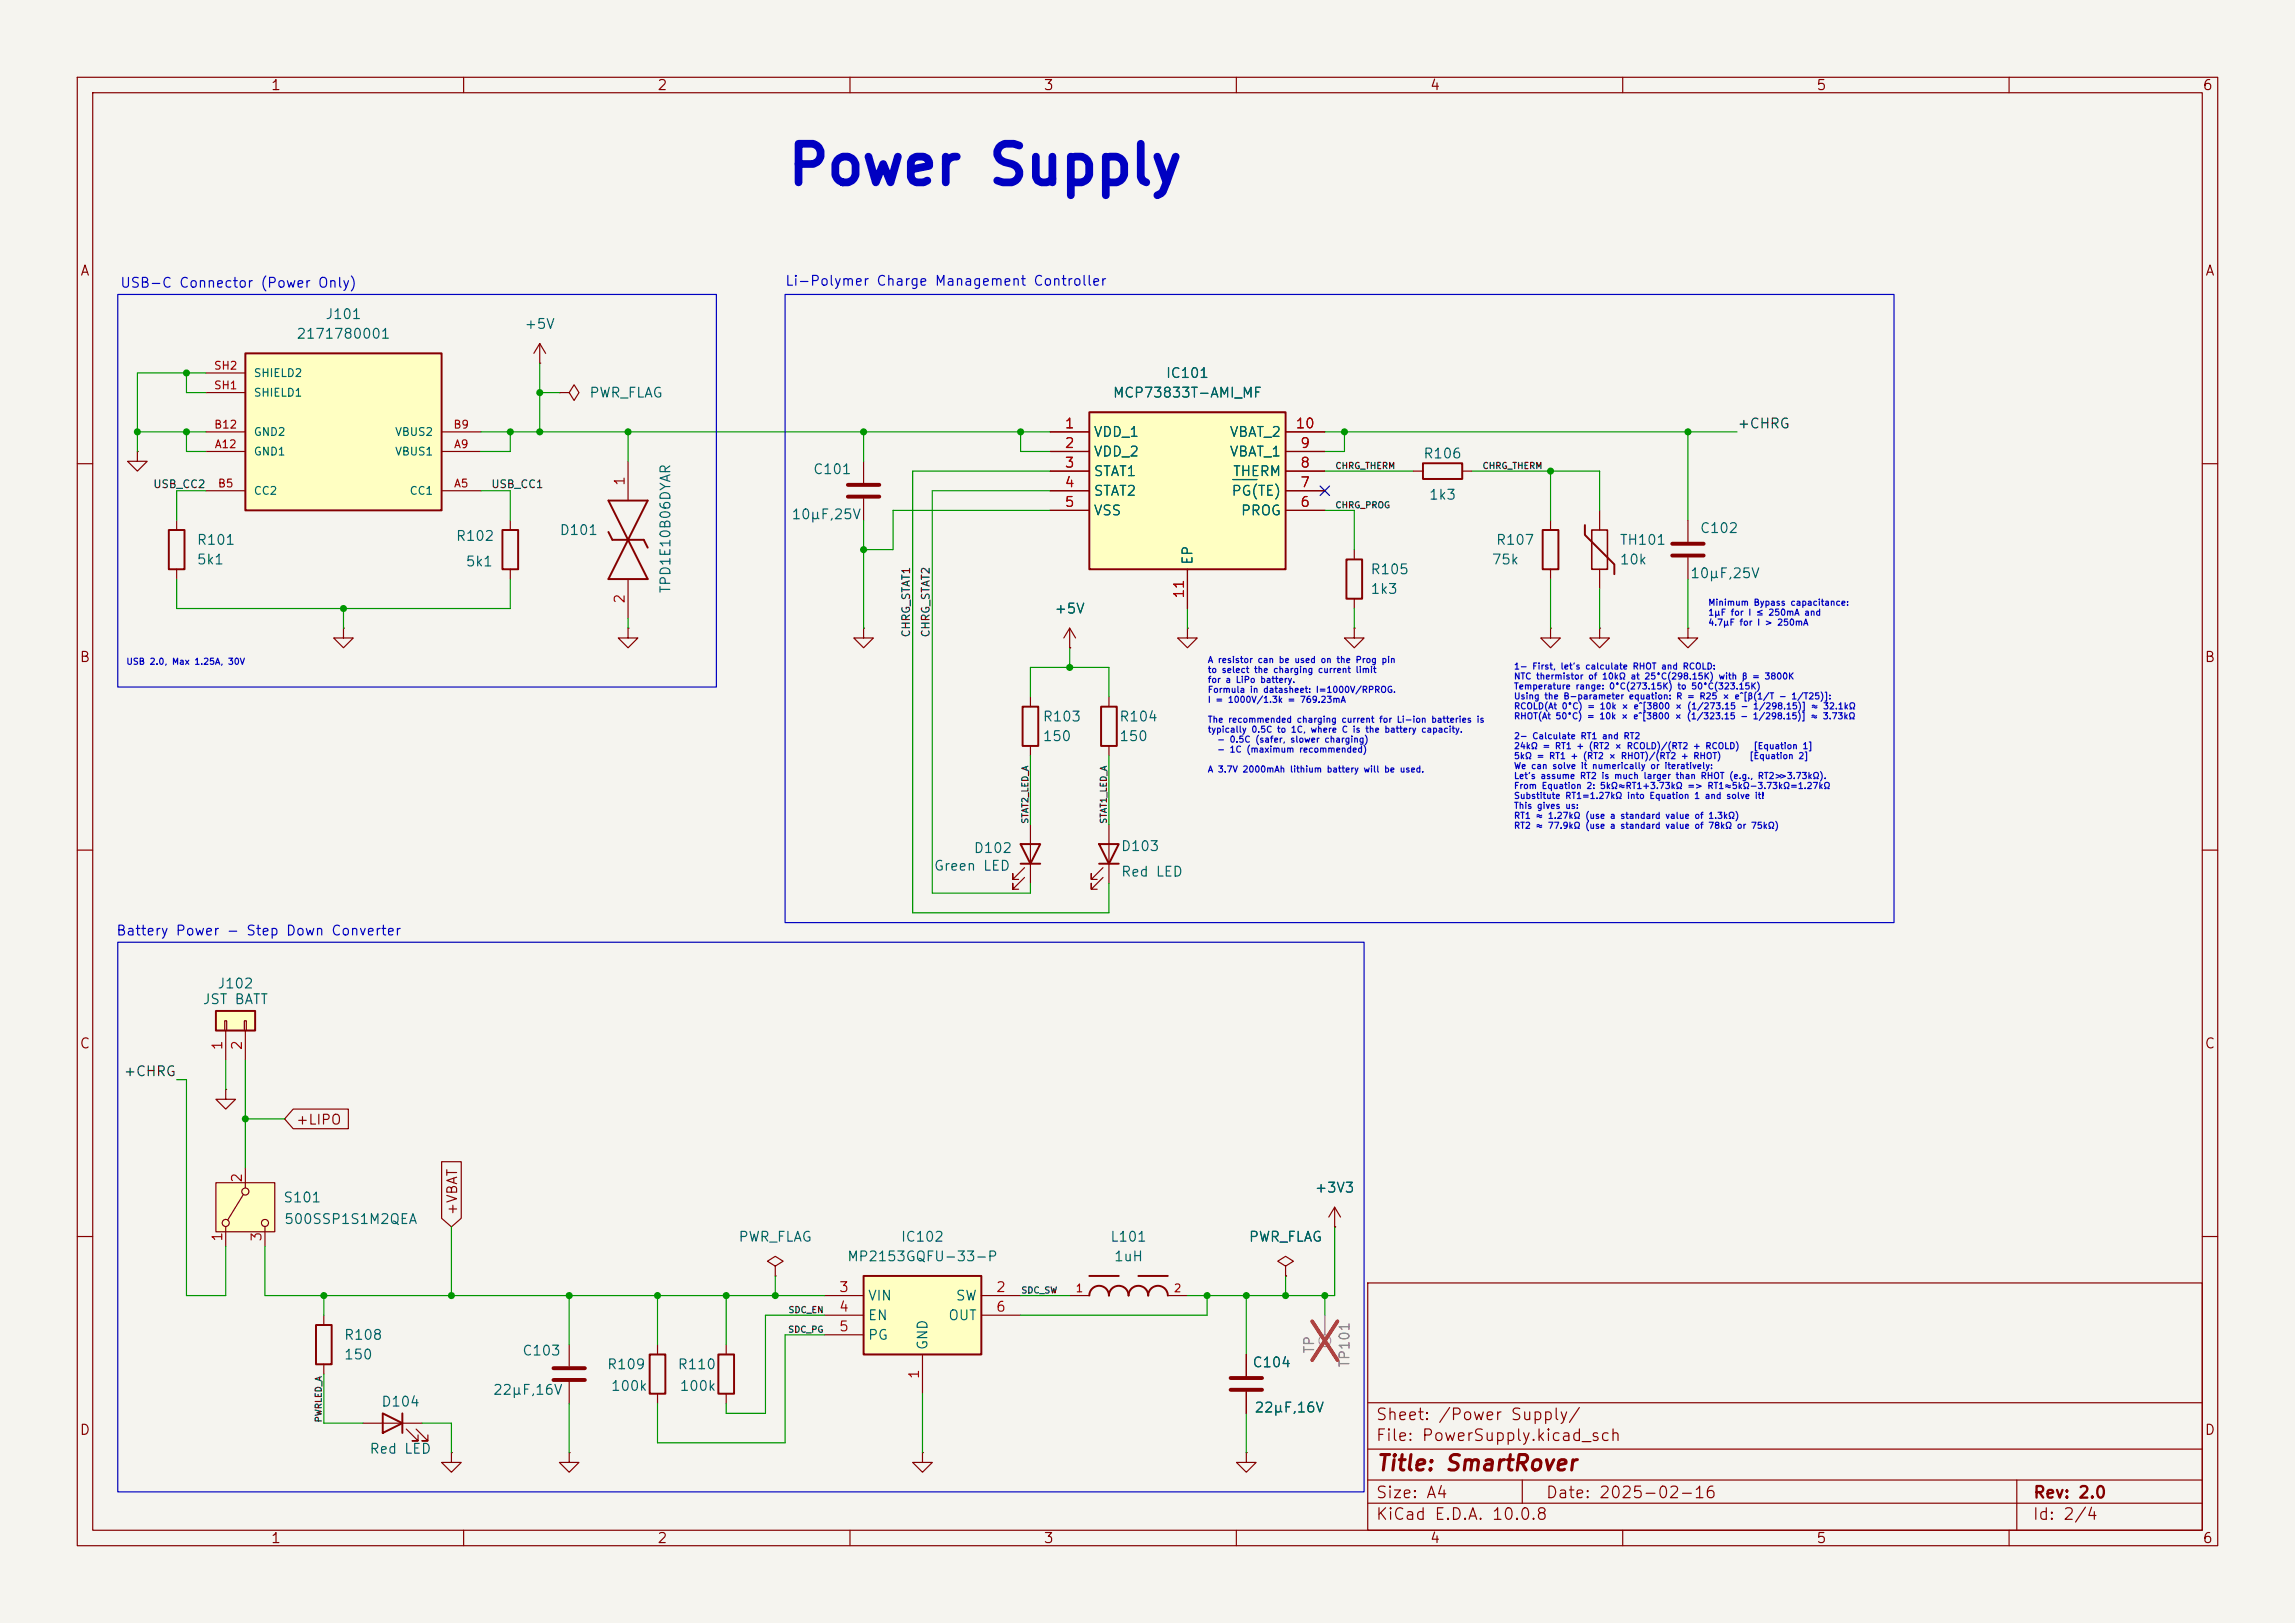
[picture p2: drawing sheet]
<svg xmlns="http://www.w3.org/2000/svg" width="297mm" height="210mm" viewBox="0 0 297 210" stroke-linecap="round" stroke-linejoin="round" font-family="sans-serif">
<defs><g id="words">
<text font-size="5" fill="#0000c2" x="101.7" y="25.1">Power Supply</text>
<text font-size="2" fill="#840000" x="178" y="190.8">Title: SmartRover</text>
<g font-size="1.5" fill="#840000">
<text x="178" y="184.1">Sheet: /Power Supply/</text>
<text x="178" y="186.8">File: PowerSupply.kicad_sch</text>
<text x="178" y="197">KiCad E.D.A. 10.0.8</text>
<text x="178" y="194.2">Size: A4</text>
<text x="200" y="194.2">Date: 2025-02-16</text>
<text x="263" y="197">Id: 2/4</text>
<text x="263" y="194.2">Rev: 2.0</text>
</g>
<g font-size="1.3" fill="#840000">
<text x="35" y="12">1</text>
<text x="85" y="12">2</text>
<text x="135" y="12">3</text>
<text x="185" y="12">4</text>
<text x="235" y="12">5</text>
<text x="285" y="12">6</text>
<text x="10.3" y="36">A</text>
<text x="285.3" y="36">A</text>
<text x="10.2" y="86">B</text>
<text x="285.2" y="86">B</text>
<text x="10.2" y="136">C</text>
<text x="285.2" y="136">C</text>
<text x="38.2" y="145.8">+LIPO</text>
<text x="59.5" y="157.3" transform="rotate(-90 59.5 157.3)">+VBAT</text>
<text x="10.2" y="186">D</text>
<text x="285.2" y="186">D</text>
<text x="35" y="200">1</text>
<text x="85" y="200">2</text>
<text x="135" y="200">3</text>
<text x="185" y="200">4</text>
<text x="235" y="200">5</text>
<text x="285" y="200">6</text>
</g>
<g font-size="1.3" fill="#0000c2">
<text x="15.5" y="37.5">USB-C Connector (Power Only)</text>
<text x="101.5" y="37.3">Li-Polymer Charge Management Controller</text>
<text x="15" y="121.4">Battery Power - Step Down Converter</text>
</g>
<g font-size="1.3" fill="#006464">
<text x="42" y="41.6">J101</text>
<text x="38.3" y="44.1">2171780001</text>
<text x="67.8" y="42.9">+5V</text>
<text x="76.2" y="51.8">PWR_FLAG</text>
<text x="143.9" y="51.8">MCP73833T-AMI_MF</text>
<text x="150.8" y="49.2">IC101</text>
<text x="141.5" y="56.8">VDD_1</text>
<text x="141.5" y="59.4">VDD_2</text>
<text x="159" y="59.4">VBAT_1</text>
<text x="159" y="56.8">VBAT_2</text>
<text x="184.1" y="59.6">R106</text>
<text x="105.1" y="61.7">C101</text>
<text x="141.5" y="61.9">STAT1</text>
<text x="141.5" y="64.5">STAT2</text>
<text x="159.3" y="64.5">PG(TE)</text>
<text x="159.5" y="61.9">THERM</text>
<text x="184.8" y="65">1k3</text>
<text x="25.4" y="70.8">R101</text>
<text x="58.9" y="70.3">R102</text>
<text x="72.3" y="69.5">D101</text>
<text x="102.3" y="67.5">10µF,25V</text>
<text x="141.5" y="67">VSS</text>
<text x="160.5" y="67">PROG</text>
<text x="193.5" y="70.8">R107</text>
<text x="209.5" y="70.8">TH101</text>
<text x="219.9" y="69.3">C102</text>
<text x="25.4" y="73.4">5k1</text>
<text x="60.2" y="73.6">5k1</text>
<text x="87.1" y="76.9" transform="rotate(-90 87.1 76.9)">TPD1E10B06DYAR</text>
<text x="154.6" y="73.2" transform="rotate(-90 154.6 73.2)">EP</text>
<text x="177.3" y="74.6">R105</text>
<text x="177.3" y="77.2">1k3</text>
<text x="193" y="73.4">75k</text>
<text x="209.5" y="73.4">10k</text>
<text x="218.6" y="75.1">10µF,25V</text>
<text x="136.4" y="79.7">+5V</text>
<text x="134.9" y="93.7">R103</text>
<text x="144.8" y="93.7">R104</text>
<text x="134.9" y="96.2">150</text>
<text x="144.8" y="96.2">150</text>
<text x="120.8" y="113">Green LED</text>
<text x="125.9" y="110.7">D102</text>
<text x="145" y="110.4">D103</text>
<text x="145" y="113.7">Red LED</text>
<text x="26.1" y="130.2">JST BATT</text>
<text x="28.1" y="128.2">J102</text>
<text x="36.6" y="155.9">S101</text>
<text x="170.1" y="154.6">+3V3</text>
<text x="36.7" y="158.7">500SSP1S1M2QEA</text>
<text x="95.5" y="161">PWR_FLAG</text>
<text x="116.5" y="161">IC102</text>
<text x="143.6" y="161">L101</text>
<text x="161.5" y="161">PWR_FLAG</text>
<text x="109.5" y="163.5">MP2153GQFU-33-P</text>
<text x="144.1" y="163.5">1uH</text>
<text x="44.4" y="173.7">R108</text>
<text x="112.2" y="168.6">VIN</text>
<text x="112.2" y="171.1">EN</text>
<text x="112.2" y="173.7">PG</text>
<text x="122.6" y="171.1">OUT</text>
<text x="123.6" y="168.6">SW</text>
<text x="44.4" y="176.2">150</text>
<text x="67.5" y="175.7">C103</text>
<text x="78.5" y="177.5">R109</text>
<text x="87.6" y="177.5">R110</text>
<text x="120.3" y="174.8" transform="rotate(-90 120.3 174.8)">GND</text>
<text x="162" y="177.2">C104</text>
<text x="49.3" y="182.3">D104</text>
<text x="63.7" y="180.8">22µF,16V</text>
<text x="79" y="180.3">100k</text>
<text x="87.9" y="180.3">100k</text>
<text x="162.3" y="183.1">22µF,16V</text>
<text x="47.7" y="188.4">Red LED</text>
</g>
<g font-size="1.3" fill="#a90000">
<text x="137.7" y="55.7">1</text>
<text x="137.7" y="58.3">2</text>
<text x="167.6" y="55.7">10</text>
<text x="168.2" y="58.3">9</text>
<text x="81.1" y="63" transform="rotate(-90 81.1 63)">1</text>
<text x="137.7" y="60.8">3</text>
<text x="137.7" y="63.4">4</text>
<text x="137.7" y="65.9">5</text>
<text x="168.2" y="65.9">6</text>
<text x="168.2" y="63.4">7</text>
<text x="168.2" y="60.8">8</text>
<text x="153.5" y="77.5" transform="rotate(-90 153.5 77.5)">11</text>
<text x="81.1" y="78.2" transform="rotate(-90 81.1 78.2)">2</text>
<text x="29.1" y="136" transform="rotate(-90 29.1 136)">1</text>
<text x="31.6" y="136" transform="rotate(-90 31.6 136)">2</text>
<text x="31.6" y="153.1" transform="rotate(-90 31.6 153.1)">2</text>
<text x="29.1" y="160.8" transform="rotate(-90 29.1 160.8)">1</text>
<text x="34.2" y="160.8" transform="rotate(-90 34.2 160.8)">3</text>
<text x="108.5" y="167.5">3</text>
<text x="128.8" y="167.5">2</text>
<text x="108.5" y="170">4</text>
<text x="108.5" y="172.6">5</text>
<text x="128.8" y="170">6</text>
<text x="119.2" y="178.5" transform="rotate(-90 119.2 178.5)">1</text>
</g>
<g font-size="1.3" fill="#0f0f0f">
<text x="224.8" y="55.8">+CHRG</text>
<text x="15.9" y="139.6">+CHRG</text>
</g>
<g font-size="1.3" fill="#939391">
<text x="170.4" y="175.2" transform="rotate(-90 170.4 175.2)">TP</text>
<text x="175" y="177.1" transform="rotate(-90 175 177.1)">TP101</text>
</g>
<g font-size="1" fill="#a90000">
<text x="27.6" y="50.6">SH1</text>
<text x="27.6" y="48.1">SH2</text>
<text x="27.6" y="55.7">B12</text>
<text x="27.7" y="58.2">A12</text>
<text x="58.6" y="55.7">B9</text>
<text x="58.7" y="58.2">A9</text>
<text x="28.1" y="63.3">B5</text>
<text x="58.7" y="63.3">A5</text>
<text x="139.1" y="167.5">1</text>
<text x="151.8" y="167.5">2</text>
</g>
<g font-size="1" fill="#006464">
<text x="32.8" y="51.6">SHIELD1</text>
<text x="32.8" y="49">SHIELD2</text>
<text x="32.8" y="59.2">GND1</text>
<text x="32.8" y="56.6">GND2</text>
<text x="51" y="59.2">VBUS1</text>
<text x="51" y="56.6">VBUS2</text>
<text x="32.8" y="64.3">CC2</text>
<text x="52.9" y="64.3">CC1</text>
</g>
<g font-size="1" fill="#0f0f0f">
<text x="19.8" y="63.4">USB_CC2</text>
<text x="63.5" y="63.4">USB_CC1</text>
<text x="118" y="82.5" transform="rotate(-90 118 82.5)">CHRG_STAT1</text>
<text x="120.5" y="82.5" transform="rotate(-90 120.5 82.5)">CHRG_STAT2</text>
</g>
<g font-size=".8" fill="#0f0f0f">
<text x="172.7" y="66">CHRG_PROG</text>
<text x="172.7" y="60.9">CHRG_THERM</text>
<text x="191.8" y="60.9">CHRG_THERM</text>
<text x="133.3" y="106.7" transform="rotate(-90 133.3 106.7)">STAT2_LED_A</text>
<text x="143.4" y="106.7" transform="rotate(-90 143.4 106.7)">STAT1_LED_A</text>
<text x="132.1" y="167.6">SDC_SW</text>
<text x="101.9" y="172.6">SDC_PG</text>
<text x="102" y="170.1">SDC_EN</text>
<text x="41.8" y="184.1" transform="rotate(-90 41.8 184.1)">PWRLED_A</text>
</g>
<g font-size=".8" fill="#0000c2">
<text x="221" y="78.6">Minimum Bypass capacitance:</text>
<text x="221" y="79.9">1µF for I ≤ 250mA and</text>
<text x="221" y="81.1">4.7µF for I &gt; 250mA</text>
<text x="16.3" y="86.2">USB 2.0, Max 1.25A, 30V</text>
<text x="156.2" y="86">A resistor can be used on the Prog pin</text>
<text x="156.2" y="87.3">to select the charging current limit</text>
<text x="156.2" y="88.6">for a LiPo battery.</text>
<text x="156.2" y="89.8">Formula in datasheet: I=1000V/RPROG.</text>
<text x="195.9" y="86.8">1- First, let's calculate RHOT and RCOLD:</text>
<text x="195.9" y="88.1">NTC thermistor of 10kΩ at 25°C(298.15K) with β = 3800K</text>
<text x="195.9" y="89.4">Temperature range: 0°C(273.15K) to 50°C(323.15K)</text>
<text x="156.2" y="91.1">I = 1000V/1.3k = 769.23mA</text>
<text x="156.2" y="93.7">The recommended charging current for Li-ion batteries is</text>
<text x="156.2" y="95">typically 0.5C to 1C, where C is the battery capacity.</text>
<text x="195.9" y="90.7">Using the B-parameter equation: R = R25 × e^[β(1/T - 1/T25)]:</text>
<text x="195.9" y="92">RCOLD(At 0°C) = 10k × e^[3800 × (1/273.15 - 1/298.15)] ≈ 32.1kΩ</text>
<text x="195.9" y="93.3">RHOT(At 50°C) = 10k × e^[3800 × (1/323.15 - 1/298.15)] ≈ 3.73kΩ</text>
<text x="195.9" y="95.8">2- Calculate RT1 and RT2</text>
<text x="156.2" y="100.1">A 3.7V 2000mAh lithium battery will be used.</text>
<text x="157.4" y="96.3">- 0.5C (safer, slower charging)</text>
<text x="157.4" y="97.6">- 1C (maximum recommended)</text>
<text x="195.9" y="97.1">24kΩ = RT1 + (RT2 × RCOLD)/(RT2 + RCOLD)</text>
<text x="195.9" y="98.4">5kΩ = RT1 + (RT2 × RHOT)/(RT2 + RHOT)</text>
<text x="195.9" y="99.7">We can solve it numerically or iteratively:</text>
<text x="195.9" y="101">Let's assume RT2 is much larger than RHOT (e.g., RT2≫3.73kΩ).</text>
<text x="226.3" y="98.4">[Equation 2]</text>
<text x="226.9" y="97.1">[Equation 1]</text>
<text x="195.9" y="102.3">From Equation 2: 5kΩ≈RT1+3.73kΩ =&gt; RT1≈5kΩ−3.73kΩ=1.27kΩ</text>
<text x="195.9" y="103.6">Substitute RT1=1.27kΩ into Equation 1 and solve it!</text>
<text x="195.9" y="104.9">This gives us:</text>
<text x="195.9" y="106.1">RT1 ≈ 1.27kΩ (use a standard value of 1.3kΩ)</text>
<text x="195.9" y="107.4">RT2 ≈ 77.9kΩ (use a standard value of 78kΩ or 75kΩ)</text>
</g>
</g></defs>
<path d="M0 0h297v210h-297z" fill="#f5f4ef" stroke="#f5f4ef" stroke-width=".13"/>
<g fill="none" stroke="#840000" stroke-width=".15">
<path d="M10 10h277v190h-277zM12 12h273v186h-273zM60 10v2M110 10v2M160 10v2M210 10v2M260 10v2M10 60h2M285 60h2M10 110h2M285 110h2M10 160h2"/>
<path d="M94 174v1.3M138.4 167.6h2.6M151.1 167.6h2.6M161.3 175.3v2.8M166.4 163.8l1-.6-1-.6-1 .6 1 .6v1.3M166.4 165.1h.1M177 166h108v32h-108zM285 160h2M60 198v2M94 180.3v1.3M110 198v2M119.4 188v1.2h1.2l-1.2 1.3-1.3-1.3h1.3"/>
<path d="M119.4 188h.1M160 198v2M161.3 180.1v2.8M177 194.5h108M177 191.5h108M177 187.5h108M177 181.5h108M197 191.5v3M210 198v2M260 198v2M261 191.5v6.5"/>
</g>
<path d="M93 175.3h2v5h-2zM141 167.6a1.27 1.27 0 0 1 1.2-1.2 1.27 1.27 0 0 1 1.3 1.2 1.27 1.27 0 0 1 1.3-1.2 1.27 1.27 0 0 1 1.2 1.2 1.27 1.27 0 0 1 1.3-1.2 1.27 1.27 0 0 1 1.3 1.2 1.27 1.27 0 0 1 1.3-1.2 1.27 1.27 0 0 1 1.2 1.2M141 165.1h3.8M147.3 165.1h3.8" fill="none" stroke="#840000" stroke-width=".25"/>
<path d="M159.3 178.3h4M159.3 179.8h4" fill="none" stroke="#840000" stroke-width=".51"/>
<path d="M111.8 165.1h15.2v10.2h-15.2z" fill="#ffffc2"/>
<path d="M40.9 171.5h2v5h-2zM111.8 165.1h15.2v10.2h-15.2zM49.5 182.9l2.6 1.3-2.6 1.2zM52.1 182.9v2.5" fill="none" stroke="#840000" stroke-width=".25"/>
<g fill="none" stroke="#840000" stroke-width=".15">
<path d="M111.8 81.3v1.3h1.2l-1.2 1.2-1.3-1.2h1.3M111.8 81.3h.1M138.4 83.8h.1M138.4 81.3l-.7 1.3M138.4 81.3l.8 1.3M138.4 81.3v2.5M153.7 81.3v1.3h1.2l-1.2 1.2-1.3-1.2h1.3M153.7 81.3h.1M29.2 141v1.2h1.3l-1.3 1.3-1.3-1.3h1.3M29.2 141h.1M41.9 170.2v1.3M41.9 176.5v1.3"/>
<path d="M100.3 163.8l1-.6-1-.6-1 .6 1 .6v1.3M100.3 165.1h.1M106.7 167.6h5.1M106.7 170.2h5.1M106.7 172.7h5.1M119.4 175.3v5M127 167.6h5.1M127 170.2h5.1M47 184.2h7.6M52.6 184.9l1.5 1.5h-.8h.8v-.7M53.8 184.9l1.6 1.5h-.8h.8v-.7M73.7 188v1.2h1.2l-1.2 1.3-1.3-1.3h1.3"/>
<path d="M73.7 188h.1"/>
</g>
<path d="M141 53.3h25.4v20.4h-25.4z" fill="#ffffc2"/>
<path d="M141 53.3h25.4v20.4h-25.4zM132.3 91.4h2.1v5.1h-2.1z" fill="none" stroke="#840000" stroke-width=".25"/>
<g fill="none" stroke="#840000" stroke-width=".15">
<path d="M111.8 59.7v2.8M135.9 55.9h5.1M135.9 58.4h5.1M166.4 55.9h5M166.4 58.4h5M111.8 64.5v2.8M135.9 61h5.1M135.9 63.5h5.1M135.9 66h5.1M153.7 73.7v5M166.4 61h5M166.4 63.5h5"/>
<path d="M166.4 66h5M133.3 90.2v1.2M133.3 96.5v1.3"/>
</g>
<path d="M159.5 62.1h3.2" fill="none" stroke="#006464" stroke-width=".15"/>
<path d="M109.7 62.7h4.1M109.7 64.3h4.1" fill="none" stroke="#840000" stroke-width=".51"/>
<path d="M27.9 153h7.7v6.4h-7.7z" fill="#ffffc2"/>
<g fill="none" stroke="#840000" stroke-width=".15">
<path d="M17.8 58.4v1.3h1.2l-1.2 1.3-1.3-1.3h1.3M17.8 58.4h.1M66 67.3v1.3M66 73.7v1.2M175.3 71.1v1.3M175.3 77.5v1.2M182.9 61h1.2M189.2 61h1.3M200.7 67.3v1.3M200.7 73.7v1.2M207 66v2.6M207 73.7v2.5"/>
<path d="M218.4 67.3v2.8M218.4 72.1v2.8M44.4 81.3v1.3h1.3l-1.3 1.2-1.2-1.2h1.2M44.4 81.3h.1M81.3 81.3v1.3h1.2l-1.2 1.2-1.3-1.2h1.3M81.3 81.3h.1M143.5 90.2v1.2M143.5 96.5v1.3M175.3 81.3v1.3h1.2l-1.2 1.2-1.3-1.2h1.3M175.3 81.3h.1M207 81.3v1.3h1.3l-1.3 1.2-1.3-1.2h1.3M207 81.3h.1"/>
<path d="M218.4 81.3v1.3h1.3l-1.3 1.2-1.2-1.2h1.2M218.4 81.3h.1M132.6 113.5l-1.5 1.6v-.8v.8h.7M132.6 112.3l-1.5 1.5v-.8v.8h.7M133.3 106.7v7.6M142.7 113.5l-1.5 1.6v-.8v.8h.8M142.7 112.3l-1.5 1.5v-.8v.8h.8M143.5 106.7v7.6M27.9 153h7.7v6.4h-7.7zM29.2 158.8v2.5M31.5 154.6l-2 3.3M31.7 151.1v2.6"/>
<path d="M34.3 158.8v2.5M73.7 174v2.8M73.7 178.8v2.8M85.1 174v1.3M58.4 188v1.2h1.3l-1.3 1.3-1.3-1.3h1.3M58.4 188h.1M85.1 180.3v1.3"/>
<circle cx="29.2" cy="158.2" r=".46"/>
<circle cx="31.7" cy="154.2" r=".46"/>
<circle cx="34.3" cy="158.2" r=".46"/>
</g>
<path d="M184.1 59.9h5.1v2.1h-5.1zM65 68.6h2.1v5.1h-2.1zM174.2 72.4h2.1v5.1h-2.1zM199.6 68.6h2.1v5.1h-2.1zM205.1 67.9v1.3l3.8 3.8v1.3M142.5 91.4h2v5.1h-2zM132.1 109.2h2.5l-1.3 2.6zM132.1 111.8h2.5M142.2 109.2h2.6l-1.3 2.6zM142.2 111.8h2.6M84.1 175.3h2v5h-2z" fill="none" stroke="#840000" stroke-width=".25"/>
<path d="M216.4 70.4h4.1M216.4 71.9h4.1M71.6 177h4.1M71.6 178.6h4.1" fill="none" stroke="#840000" stroke-width=".51"/>
<path d="M206 68.6h2v5.1h-2z" fill="none" stroke="#840000" stroke-width=".2"/>
<path d="M31.7 45.7h25.4v20.3h-25.4z" fill="#ffffc2"/>
<path d="M31.7 45.7h25.4v20.3h-25.4zM21.8 68.6h2.1v5.1h-2.1z" fill="none" stroke="#840000" stroke-width=".25"/>
<g fill="none" stroke="#840000" stroke-width=".15">
<path d="M26.7 58.4h5M26.7 55.9h5M26.7 50.8h5M26.7 48.3h5M57.1 58.4h5.1M57.1 55.9h5.1M69.8 47h.1M69.8 44.5l-.7 1.2M69.8 44.5l.8 1.2M69.8 44.5v2.5M22.9 67.3v1.3M22.9 73.7v1.2"/>
<path d="M26.7 63.5h5M57.1 63.5h5.1"/>
</g>
<path d="M27.9 130.8h5.1v2.6h-5.1z" fill="#ffffc2"/>
<path d="M78.7 64.8h5.1l-5.1 10.1h5.1zM78.7 68.8l.5 1.1h4.1l.5 1M27.9 130.8h5.1v2.6h-5.1z" fill="none" stroke="#840000" stroke-width=".25"/>
<g fill="none" stroke="#840000" stroke-width=".15">
<path d="M72.4 50.8h1.3l.6-1 .6 1-.6 1-.6-1M72.4 50.8h.1M81.3 59.7v5.1M135.9 55.9h5.1M135.9 58.4h5.1M166.4 55.9h5M166.4 58.4h5M81.3 74.9v5.1M135.9 61h5.1M135.9 63.5h5.1M135.9 66h5.1M153.7 73.7v5"/>
<path d="M166.4 61h5M166.4 63.5h5M166.4 66h5M138.4 83.8h.1M200.7 81.3v1.3h1.2l-1.2 1.2-1.3-1.2h1.3M200.7 81.3h.1M29.1 132.1h.2v1.3h-.2zM29.2 133.4v3.8M31.6 132.1h.3v1.3h-.3zM31.7 133.4v3.8M37.9 143.5h7.2v2.6h-7.2l-1.1-1.3zM57.1 150.3h2.6v7.3l-1.3 1.2-1.3-1.2z"/>
<path d="M172.7 158.8h.1M172.7 156.2l-.7 1.3M172.7 156.2l.8 1.3M172.7 156.2v2.6M161.3 175.3v2.8M166.4 165.1h.1M161.3 188v1.2h1.3l-1.3 1.3-1.3-1.3h1.3M161.3 188h.1M161.3 180.1v2.8"/>
</g>
<g fill="none" stroke="#9c9b98" stroke-width=".15">
<path d="M171.4 170.2v2.5"/>
<circle cx="171.4" cy="173.5" r=".76"/>
</g>
<path d="M169.8 171l3.3 5M173.1 171l-3.3 5" fill="none" stroke="#e12e31" stroke-width=".46"/>
<g fill="none" stroke="#009600" stroke-width=".15">
<path d="M17.8 55.9h8.9M24.1 55.9v2.5h2.6M24.1 48.3v2.5h2.6M26.7 48.3h-8.9v10.1M62.2 55.9h73.7M66 55.9v2.5h-3.8M69.8 50.8h2.6M69.8 47v8.9M81.3 55.9v3.8M111.8 55.9v3.8M132.1 55.9v2.5h3.8M171.4 55.9h53.4"/>
<path d="M174 55.9v2.5h-2.6M218.4 55.9v11.4M22.9 74.9v3.8h43.1v-3.8M26.7 63.5h-3.8v3.8M44.4 78.7v2.6M62.2 63.5h3.8v3.8M111.8 67.3v14M135.9 61h-17.8v57.1h25.4v-3.8M135.9 66h-20.3v5.1h-3.8M135.9 63.5h-15.3v52.1h12.7v-1.3M153.7 78.7v2.6M171.4 66h3.9v5.1"/>
<path d="M171.4 61h11.5M175.3 78.7v2.6M190.5 61h16.5v5M200.7 61v6.3M200.7 74.9v6.4M207 76.2v5.1M218.4 74.9v6.4M81.3 80v1.3M133.3 90.2v-3.8h10.2v3.8M133.3 97.8v8.9M138.4 83.8v2.6M143.5 97.8v8.9"/>
<path d="M22.9 139.7h1.2v27.9h5.1v-6.3M29.2 137.2v3.8M31.7 137.2v13.9M31.7 144.8h5.1M58.4 158.8v8.8M172.7 158.8v8.8h-19M34.3 161.3v6.3h72.4M41.9 167.6v2.6M41.9 177.8v6.4h5.1M73.7 167.6v6.4M85.1 167.6v6.4M94 167.6v6.4"/>
<path d="M100.3 165.1v2.5M106.7 170.2h-7.6v12.7h-5.1v-1.3M106.7 172.7h-5.1v14h-16.5v-5.1M132.1 167.6h6.3M156.2 167.6v2.6h-24.1M161.3 167.6v7.7M166.4 165.1v2.5M171.4 167.6v2.6M54.6 184.2h3.8v3.8M73.7 181.6v6.4M119.4 180.3v7.7M161.3 182.9v5.1"/>
</g>
<path d="M170.8 62.9l1.3 1.2M172.1 62.9l-1.3 1.2" fill="none" stroke="#000084" stroke-width=".15"/>
<path d="M15.2 38.1h77.5v50.8h-77.5zM101.6 38.1h143.5v81.3h-143.5zM15.2 121.9h161.3v71.1h-161.3z" fill="none" stroke="#0000c2" stroke-width=".15"/>
<path d="M159.5 62.1h3.2" fill="none" stroke="#006464" stroke-width=".15"/>
<g fill="#009600">
<circle cx="31.7" cy="144.8" r=".46"/>
<circle cx="58.4" cy="167.6" r=".46"/>
<circle cx="41.9" cy="167.6" r=".46"/>
<circle cx="69.8" cy="50.8" r=".46"/>
<circle cx="66" cy="55.9" r=".46"/>
<circle cx="69.8" cy="55.9" r=".46"/>
<circle cx="44.4" cy="78.7" r=".46"/>
<circle cx="17.8" cy="55.9" r=".46"/>
<circle cx="24.1" cy="55.9" r=".46"/>
<circle cx="24.1" cy="48.3" r=".46"/>
<circle cx="94" cy="167.6" r=".46"/>
<circle cx="85.1" cy="167.6" r=".46"/>
<circle cx="100.3" cy="167.6" r=".46"/>
<circle cx="138.4" cy="86.4" r=".46"/>
<circle cx="111.8" cy="71.1" r=".46"/>
<circle cx="156.2" cy="167.6" r=".46"/>
<circle cx="161.3" cy="167.6" r=".46"/>
<circle cx="81.3" cy="55.9" r=".46"/>
<circle cx="73.7" cy="167.6" r=".46"/>
<circle cx="218.4" cy="55.9" r=".46"/>
<circle cx="200.7" cy="61" r=".46"/>
<circle cx="132.1" cy="55.9" r=".46"/>
<circle cx="174" cy="55.9" r=".46"/>
<circle cx="111.8" cy="55.9" r=".46"/>
<circle cx="166.4" cy="167.6" r=".46"/>
<circle cx="171.4" cy="167.6" r=".46"/>
</g>
<use href="#words"/>
</svg>
